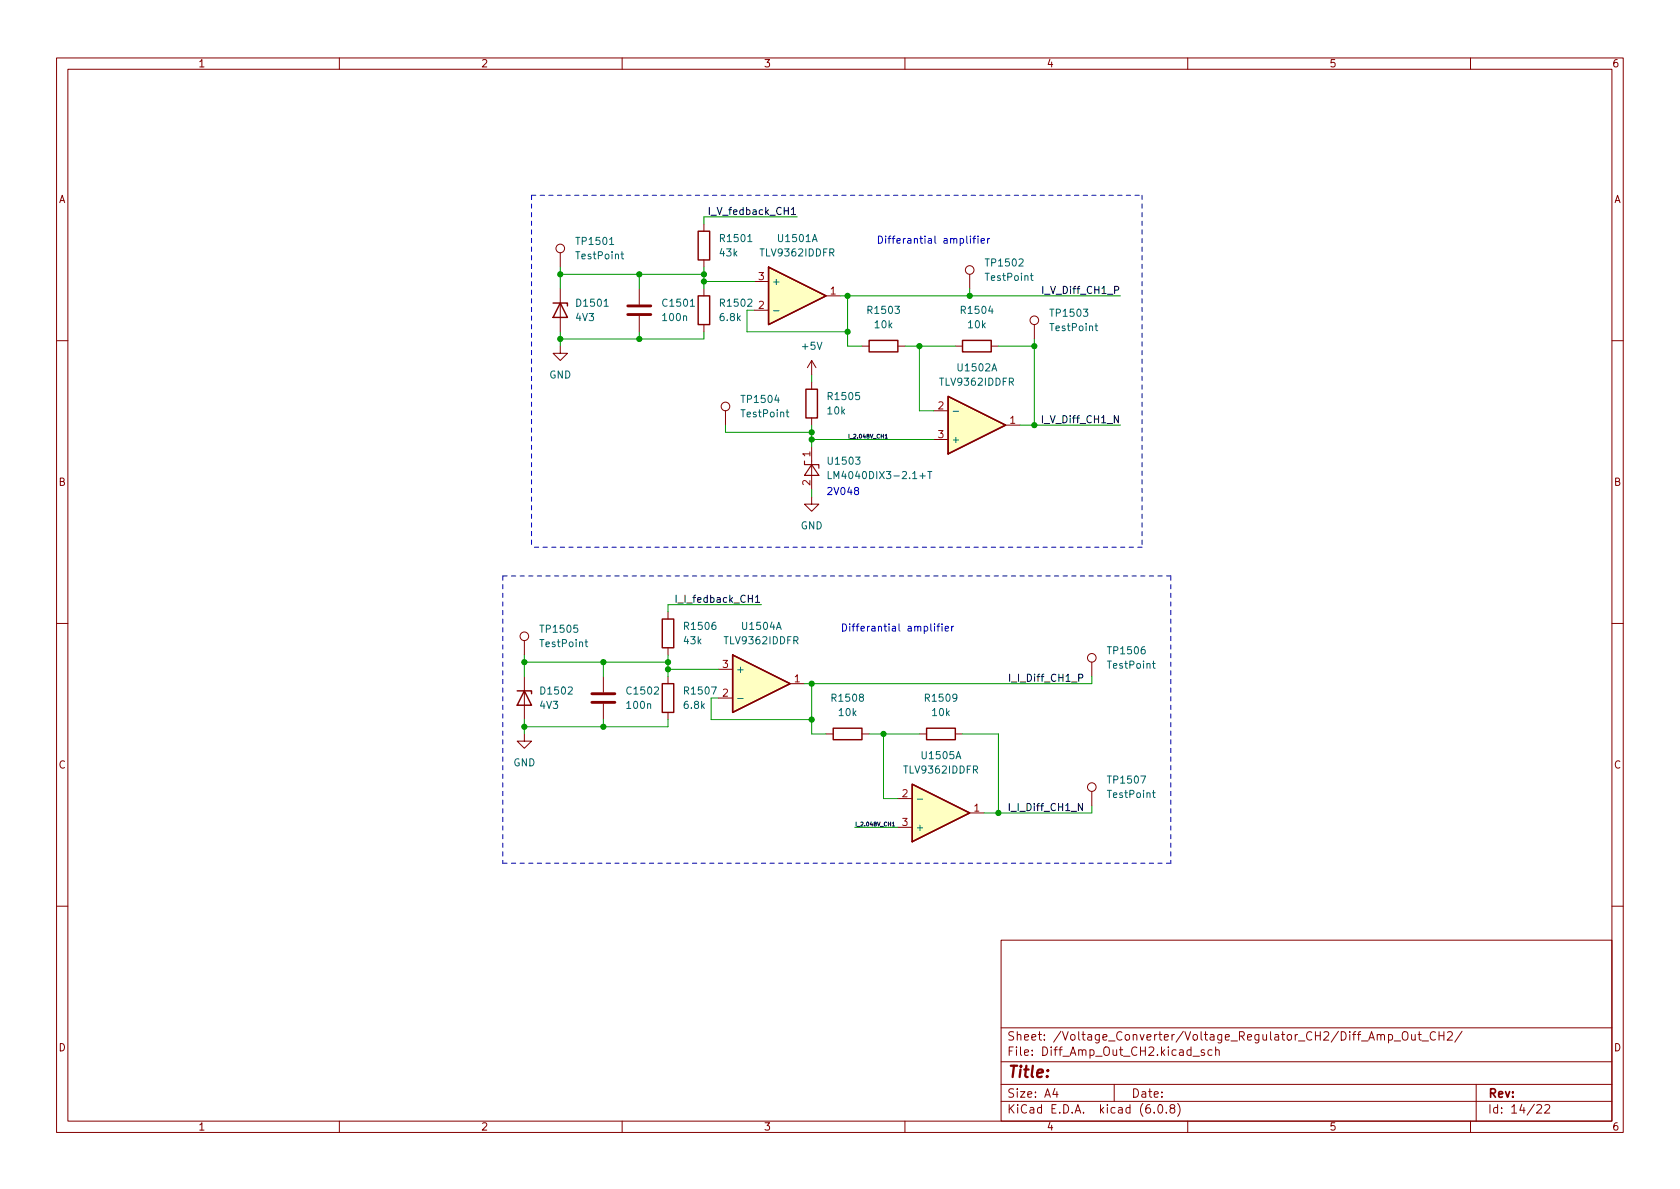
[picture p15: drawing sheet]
<svg xmlns="http://www.w3.org/2000/svg" width="297mm" height="210mm" viewBox="0 0 297 210" stroke-linecap="round" stroke-linejoin="round" font-family="sans-serif">
<defs><g id="words">
<text font-size="2.8" fill="#840000" x="178" y="190.6">Title:</text>
<g font-size="2.1" fill="#840000">
<text x="178" y="184">Sheet: /Voltage_Converter/Voltage_Regulator_CH2/Diff_Amp_Out_CH2/</text>
<text x="178" y="186.7">File: Diff_Amp_Out_CH2.kicad_sch</text>
<text x="178" y="196.9">KiCad E.D.A. kicad (6.0.8)</text>
<text x="178" y="194.1">Size: A4</text>
<text x="200" y="194.1">Date:</text>
<text x="263" y="194.1">Rev:</text>
<text x="263" y="196.9">Id: 14/22</text>
</g>
<g font-size="1.8" fill="#840000">
<text x="35" y="11.9">1</text>
<text x="85" y="11.9">2</text>
<text x="135" y="11.9">3</text>
<text x="185" y="11.9">4</text>
<text x="235" y="11.9">5</text>
<text x="285" y="11.9">6</text>
<text x="10.3" y="35.9">A</text>
<text x="285.3" y="35.9">A</text>
<text x="10.3" y="85.9">B</text>
<text x="285.3" y="85.9">B</text>
<text x="10.3" y="135.9">C</text>
<text x="285.3" y="135.9">C</text>
<text x="10.3" y="185.9">D</text>
<text x="285.3" y="185.9">D</text>
<text x="35" y="199.9">1</text>
<text x="85" y="199.9">2</text>
<text x="135" y="199.9">3</text>
<text x="185" y="199.9">4</text>
<text x="235" y="199.9">5</text>
<text x="285" y="199.9">6</text>
</g>
<g font-size="1.8" fill="#0f0f0f">
<text x="126.1" y="38">I_V_fedback_CH1</text>
<text x="184.9" y="52">I_V_Diff_CH1_P</text>
<text x="184.8" y="74.8">I_V_Diff_CH1_N</text>
<text x="120.5" y="106.6">I_I_fedback_CH1</text>
<text x="179.2" y="120.5">I_I_Diff_CH1_P</text>
<text x="179.1" y="143.4">I_I_Diff_CH1_N</text>
</g>
<g font-size="1.8" fill="#006464">
<text x="102" y="45.8">TestPoint</text>
<text x="102.1" y="43.3">TP1501</text>
<text x="127.3" y="45.3">43k</text>
<text x="127.5" y="42.8">R1501</text>
<text x="134.6" y="45.3">TLV9362IDDFR</text>
<text x="137.7" y="42.8">U1501A</text>
<text x="174.5" y="47.1">TP1502</text>
<text x="136.4" y="50.4">+</text>
<text x="174.4" y="49.7">TestPoint</text>
<text x="101.9" y="56.8">4V3</text>
<text x="102.1" y="54.2">D1501</text>
<text x="117.3" y="56.8">100n</text>
<text x="117.4" y="54.2">C1501</text>
<text x="127.4" y="56.8">6.8k</text>
<text x="127.5" y="54.2">R1502</text>
<text x="153.6" y="55.5">R1503</text>
<text x="154.7" y="58">10k</text>
<text x="170.1" y="55.5">R1504</text>
<text x="171.2" y="58">10k</text>
<text x="185.8" y="58.5">TestPoint</text>
<text x="185.9" y="56">TP1503</text>
<text x="141.9" y="61.8">+5V</text>
<text x="169.5" y="65.7">U1502A</text>
<text x="97.1" y="66.9">GND</text>
<text x="131.3" y="71.2">TP1504</text>
<text x="146.6" y="70.7">R1505</text>
<text x="166.4" y="68.2">TLV9362IDDFR</text>
<text x="131.2" y="73.8">TestPoint</text>
<text x="146.4" y="73.3">10k</text>
<text x="146.6" y="82.2">U1503</text>
<text x="168.1" y="78.4">+</text>
<text x="147.7" y="84.7">LM4040DIX3-2.1+T</text>
<text x="141.5" y="93.6">GND</text>
<text x="95.8" y="111.9">TP1505</text>
<text x="121" y="113.9">43k</text>
<text x="121.2" y="111.4">R1506</text>
<text x="128.3" y="113.9">TLV9362IDDFR</text>
<text x="131.4" y="111.4">U1504A</text>
<text x="95.7" y="114.4">TestPoint</text>
<text x="130" y="119">+</text>
<text x="196" y="118.2">TestPoint</text>
<text x="196.1" y="115.7">TP1506</text>
<text x="95.5" y="125.3">4V3</text>
<text x="95.8" y="122.8">D1502</text>
<text x="110.9" y="125.3">100n</text>
<text x="111" y="122.8">C1502</text>
<text x="121" y="125.3">6.8k</text>
<text x="121.2" y="122.8">R1507</text>
<text x="147.3" y="124.1">R1508</text>
<text x="163.8" y="124.1">R1509</text>
<text x="148.4" y="126.6">10k</text>
<text x="164.9" y="126.6">10k</text>
<text x="90.7" y="135.5">GND</text>
<text x="160" y="136.8">TLV9362IDDFR</text>
<text x="163.1" y="134.2">U1505A</text>
<text x="196" y="141.1">TestPoint</text>
<text x="196.1" y="138.6">TP1507</text>
<text x="161.8" y="146.9">+</text>
</g>
<g font-size="1.8" fill="#0000c2">
<text x="154.9" y="43.1">Differantial amplifier</text>
<text x="146" y="87.5">2V048</text>
<text x="148.6" y="111.7">Differantial amplifier</text>
</g>
<g font-size="1.8" fill="#a90000">
<text x="134.1" y="49.5">3</text>
<text x="146.8" y="52.1">1</text>
<text x="134.1" y="54.6">2</text>
<text x="165.9" y="72.4">2</text>
<text x="165.9" y="77.5">3</text>
<text x="178.6" y="74.9">1</text>
<text x="143.3" y="80.8" transform="rotate(-90 143.3 80.8)">1</text>
<text x="143.3" y="85.8" transform="rotate(-90 143.3 85.8)">2</text>
<text x="127.8" y="118.1">3</text>
<text x="127.8" y="123.2">2</text>
<text x="140.5" y="120.6">1</text>
<text x="159.5" y="141">2</text>
<text x="172.2" y="143.5">1</text>
<text x="159.5" y="146">3</text>
</g>
<g font-size="1" fill="#0f0f0f">
<text x="149.9" y="77.5">I_2.048V_CH1</text>
<text x="151.1" y="146.1">I_2.048V_CH1</text>
</g>
</g></defs>
<g fill="none" stroke="#840000" stroke-width=".18">
<path d="M10 10.2h277v190.1h-277zM12 12.2h273v186.1h-273zM60 10.2v2M110 10.2v2M160 10.2v2M210 10.2v2M260 10.2v2M124.5 39.6v1.3M99.1 44.7v2.5M99.1 51v7.7M113 51v2.8M113 55.9v2.8"/>
<path d="M124.5 46v1.2M124.5 51v1.3M124.5 57.4v1.3M133.3 54.9h2.6M133.3 49.8h2.6M146 52.3h2.6M171.4 48.5v2.5M182.9 57.4v2.5M10 60.2h2M99.1 61.2v1.3h1.2l-1.2 1.2-1.3-1.2h1.3M128.3 72.6v2.6M143.5 79v7.6"/>
<path d="M143.5 63.7v2.6M143.5 67.6v1.2M143.5 73.9v1.3M143.5 63.7l-.8 1.3M143.5 63.7l.8 1.3M152.4 61.2h1.3M158.7 61.2h1.3M165.1 72.6h2.5M165.1 77.7h2.5M168.9 61.2h1.3M175.3 61.2h1.2M177.8 75.2h2.5"/>
<path d="M285 60.2h2M143.5 87.9v1.2h1.3l-1.3 1.3-1.3-1.3h1.3M10 110.2h2M92.7 113.3v2.5M92.7 119.6v7.6M106.7 119.6v2.8M118.1 108.2v1.3M118.1 114.5v1.3M118.1 119.6v1.3M127 118.4h2.5M193 117.1v2.5M285 110.2h2"/>
<path d="M92.7 129.8v1.3h1.3l-1.3 1.2-1.3-1.2h1.3M106.7 124.5v2.7M118.1 126v1.2M127 123.4h2.5M139.7 120.9h2.5M146 129.8h1.3M152.4 129.8h1.3M162.6 129.8h1.2M168.9 129.8h1.3M193 139.9v2.6M158.7 141.2h2.6M158.7 146.3h2.6"/>
<path d="M171.4 143.8h2.6M10 160.2h2M177 166.3h108v32h-108zM285 160.2h2M60 198.3v2M110 198.3v2M160 198.3v2M177 194.8h108M177 191.8h108M177 187.8h108M177 181.8h108M186.5 192.5l-.4 1h1"/>
<path d="M186.9 193v1M197 191.8v3M204.1 196.7v.1M204.9 195.4l.2-.1a.81 .81 0 0 1 .6 .7 .81 .81 0 0 1-.3 .8h-.2a.81 .81 0 0 1-.6-.6 .81 .81 0 0 1 .3-.8zM206.2 196.7v.1M207.1 196l-.2-.3v-.2l.2-.2 .5 .1 .1 .2-.1 .2-.6 .2-.1 .3v.4l.2 .1h.5l.1-.3-.1-.4-.2-.1M208.2 195.1a1.72 1.72 0 0 1 0 2.3M210 198.3v2M210.9 186.8h1.2M212.9 185.7l-.3-.1-.2 .2v.3l.5 .1v.4h-.5M214.3 185.7l-.4-.1-.3 .3v.4l.1 .3h.6M214.9 185.8l.2-.2 .4 .1 .1 .9"/>
<path d="M214.9 185.1v1.5M246.5 184.1h1.1M248 182.6a.5 .5 0 0 1 .6-.2 .5 .5 0 0 1 .3 .5v.5a.5 .5 0 0 1-.5 .6 .5 .5 0 0 1-.5-.6zM249.6 182.9v1h.4l.2-.1M250.2 182.9v1M250.7 182.9h.6M250.9 182.4v1.3l.4 .2M251.4 184.1h1.2M253.8 182.6a.6 .6 0 0 0-.8 0 .6 .6 0 0 0-.1 .7 .56 .56 0 0 0 .3 .6 .56 .56 0 0 0 .6-.1M254.4 182.4v1.5M254.4 183.1h.9M255.3 182.4v1.5"/>
<path d="M255.9 182.6l.6-.2 .2 .2 .1 .3-.9 1h.9M258.5 182.4l-1.3 1.9M260 198.3v2M261 191.8v6.5M271.7 195.5l.6-.2 .2 .2 .1 .3-.9 1h.9M273.1 195.5l.6-.2 .2 .2 .1 .3-.9 1h.9"/>
<circle cx="99.1" cy="43.9" r=".76"/>
<circle cx="171.4" cy="47.7" r=".76"/>
<circle cx="182.9" cy="56.6" r=".76"/>
<circle cx="128.3" cy="71.9" r=".76"/>
<circle cx="92.7" cy="112.5" r=".76"/>
<circle cx="193" cy="116.3" r=".76"/>
<circle cx="193" cy="139.2" r=".76"/>
</g>
<g fill="none" stroke="#840000" stroke-width=".25">
<path d="M97.8 53.6h2.5v.5M99.1 53.6l1.2 2.5h-2.5zM123.4 52.3h2.1v5.1h-2.1zM123.4 40.9h2.1v5.1h-2.1zM135.9 47.2l10.1 5.1-10.1 5.1zM142.5 68.8h2v5.1h-2zM153.7 60.2h5v2h-5zM167.6 70.1l10.2 5.1-10.2 5.1zM170.2 60.2h5.1v2h-5.1zM117.1 109.5h2v5h-2zM129.5 115.8l10.2 5.1-10.2 5.1zM91.4 122.2h2.6v.5"/>
<path d="M92.7 122.2l1.3 2.5h-2.6zM117.1 120.9h2v5.1h-2zM147.3 128.8h5.1v2h-5.1zM161.3 138.7l10.1 5.1-10.1 5zM163.8 128.8h5.1v2h-5.1z"/>
</g>
<g fill="#ffffc2" stroke="#ffffc2" stroke-width=".18">
<path d="M135.9 47.2l10.1 5.1-10.1 5.1z"/>
<path d="M167.6 70.1l10.2 5.1-10.2 5.1z"/>
<path d="M129.5 115.8l10.2 5.1-10.2 5.1z"/>
<path d="M161.3 138.7l10.1 5.1-10.1 5z"/>
</g>
<g fill="none" stroke="#006464" stroke-width=".18">
<path d="M109.8 44.9h.5M110 44.5v1.1l.3 .2M136.8 54.9h.9M182.2 48.7h.5M182.4 48.3v1.1l.3 .2M193.6 57.6h.5M193.8 57.2v1.1l.3 .2M139 72.9h.5M139.2 72.5v1l.3 .2M168.5 72.7h1M146.4 83.4v1.2h.6M164 83.4h.8"/>
<path d="M164.4 83.4v1.2M103.4 113.5h.5M103.6 113.1v1.1l.3 .2M203.8 117.3h.4M203.9 116.9v1.1l.3 .2M130.4 123.5h1M203.9 139.8v1l.3 .2M162.2 141.3h.9M203.8 140.2h.4"/>
</g>
<path d="M111 55.6h4.1M111 54.1h4.1M104.6 124.2h4.1M104.6 122.7h4.1" fill="none" stroke="#840000" stroke-width=".51"/>
<path d="M142.2 81.5v.7h2.6v.6M143.5 82.2l1.3 1.9h-2.6z" fill="none" stroke="#840000" stroke-width=".2"/>
<path d="M125.4 36.7v1.2M184.4 50.6v1.3M156.5 77l.2-.2v.7M156.5 77.5h.4M119.5 105.2v1.3M119.8 106.6h1M178.5 119.2v1.3M157.8 145.6l.2-.2v.7M157.8 146.1h.4M178.4 142.1v1.2" fill="none" stroke="#0f0f0f" stroke-width=".18"/>
<g fill="none" stroke="#0000c2" stroke-width=".18">
<path d="M171.6 41.7v.2M171.6 42.2v.8M172 42.2h.5M172.5 41.7l-.3 .2v1.1M172.9 41.7v.2M172.9 42.2v.8M173.5 42.6l.6-.1-.1-.3h-.4l-.1 .2v.6h.5M174.6 42.2v.8M175 42.2l-.4 .2M151.3 86.7l-.2-.2v-.2l.2-.1 .4 .1 .1 .1v.2l-.6 .2-.1 .2v.2l.2 .3h.3l.2-.3v-.3l-.2-.2M165.2 110.3v.1M165.2 110.8v.8"/>
<path d="M165.7 110.8h.4M166.1 110.3l-.3 .2v1.1M166.6 110.3v.1M166.6 110.8v.8M167.1 111.2l.6-.1v-.3h-.4l-.2 .1 .1 .6h.5M168.3 110.8v.8M168.6 110.8l-.3 .2"/>
</g>
<path d="M94 34.5v62.3M94 34.5h107.9M201.9 34.5v62.3M201.9 96.8h-107.9M88.9 101.8v50.8M88.9 101.8h118.1M207 101.8v50.8M207 152.6h-118.1" fill="none" stroke="#0000c2" stroke-width=".18" stroke-dasharray=".8 .8"/>
<g fill="none" stroke="#009600" stroke-width=".18">
<path d="M141 38.3h-16.5v1.3M99.1 47.2v3.8M99.1 58.7v2.5M99.1 48.5h25.4M113 48.5v2.5M113 58.7v1.2M124.5 58.7v1.2h-25.4M124.5 47.2v3.8M124.5 49.8h8.8M133.3 54.9h-1.2v3.8h17.8M148.6 52.3h49.5M149.9 52.3v8.9h2.5"/>
<path d="M171.4 51v1.3M182.9 59.9v15.3M128.3 75.2v1.2h15.2M143.5 66.3v1.3M143.5 75.2v3.8M143.5 77.7h21.6M160 61.2h8.9M162.6 61.2v11.4h2.5M176.5 61.2h6.4M180.3 75.2h17.8M143.5 86.6v1.3M92.7 117.1h25.4"/>
<path d="M92.7 115.8v3.8M106.7 117.1v2.5M118.1 115.8v3.8M118.1 118.4h8.9M134.6 106.9h-16.5v1.3M193 119.6v1.3h-50.8M92.7 127.2v2.6M106.7 127.2v1.3M118.1 127.2v1.3h-25.4M127 123.4h-1.3v3.8h17.8M143.5 120.9v8.9h2.5M153.7 129.8h8.9"/>
<path d="M156.2 129.8v11.4h2.5M170.2 129.8h6.3v14M151.1 146.3h7.6M193 142.5v1.3h-19"/>
</g>
<g fill="#009600" stroke="#009600" stroke-width=".18">
<circle cx="92.7" cy="128.5" r=".46"/>
<circle cx="106.7" cy="128.5" r=".46"/>
<circle cx="106.7" cy="117.1" r=".46"/>
<circle cx="118.1" cy="117.1" r=".46"/>
<circle cx="118.1" cy="118.4" r=".46"/>
<circle cx="92.7" cy="117.1" r=".46"/>
<circle cx="99.1" cy="59.9" r=".46"/>
<circle cx="113" cy="59.9" r=".46"/>
<circle cx="113" cy="48.5" r=".46"/>
<circle cx="124.5" cy="48.5" r=".46"/>
<circle cx="124.5" cy="49.8" r=".46"/>
<circle cx="99.1" cy="48.5" r=".46"/>
<circle cx="162.6" cy="61.2" r=".46"/>
<circle cx="182.9" cy="61.2" r=".46"/>
<circle cx="182.9" cy="75.2" r=".46"/>
<circle cx="143.5" cy="120.9" r=".46"/>
<circle cx="143.5" cy="127.2" r=".46"/>
<circle cx="156.2" cy="129.8" r=".46"/>
<circle cx="176.5" cy="143.8" r=".46"/>
<circle cx="171.4" cy="52.3" r=".46"/>
<circle cx="149.9" cy="52.3" r=".46"/>
<circle cx="149.9" cy="58.7" r=".46"/>
<circle cx="143.5" cy="77.7" r=".46"/>
<circle cx="143.5" cy="76.4" r=".46"/>
</g>
<use href="#words"/>
</svg>
